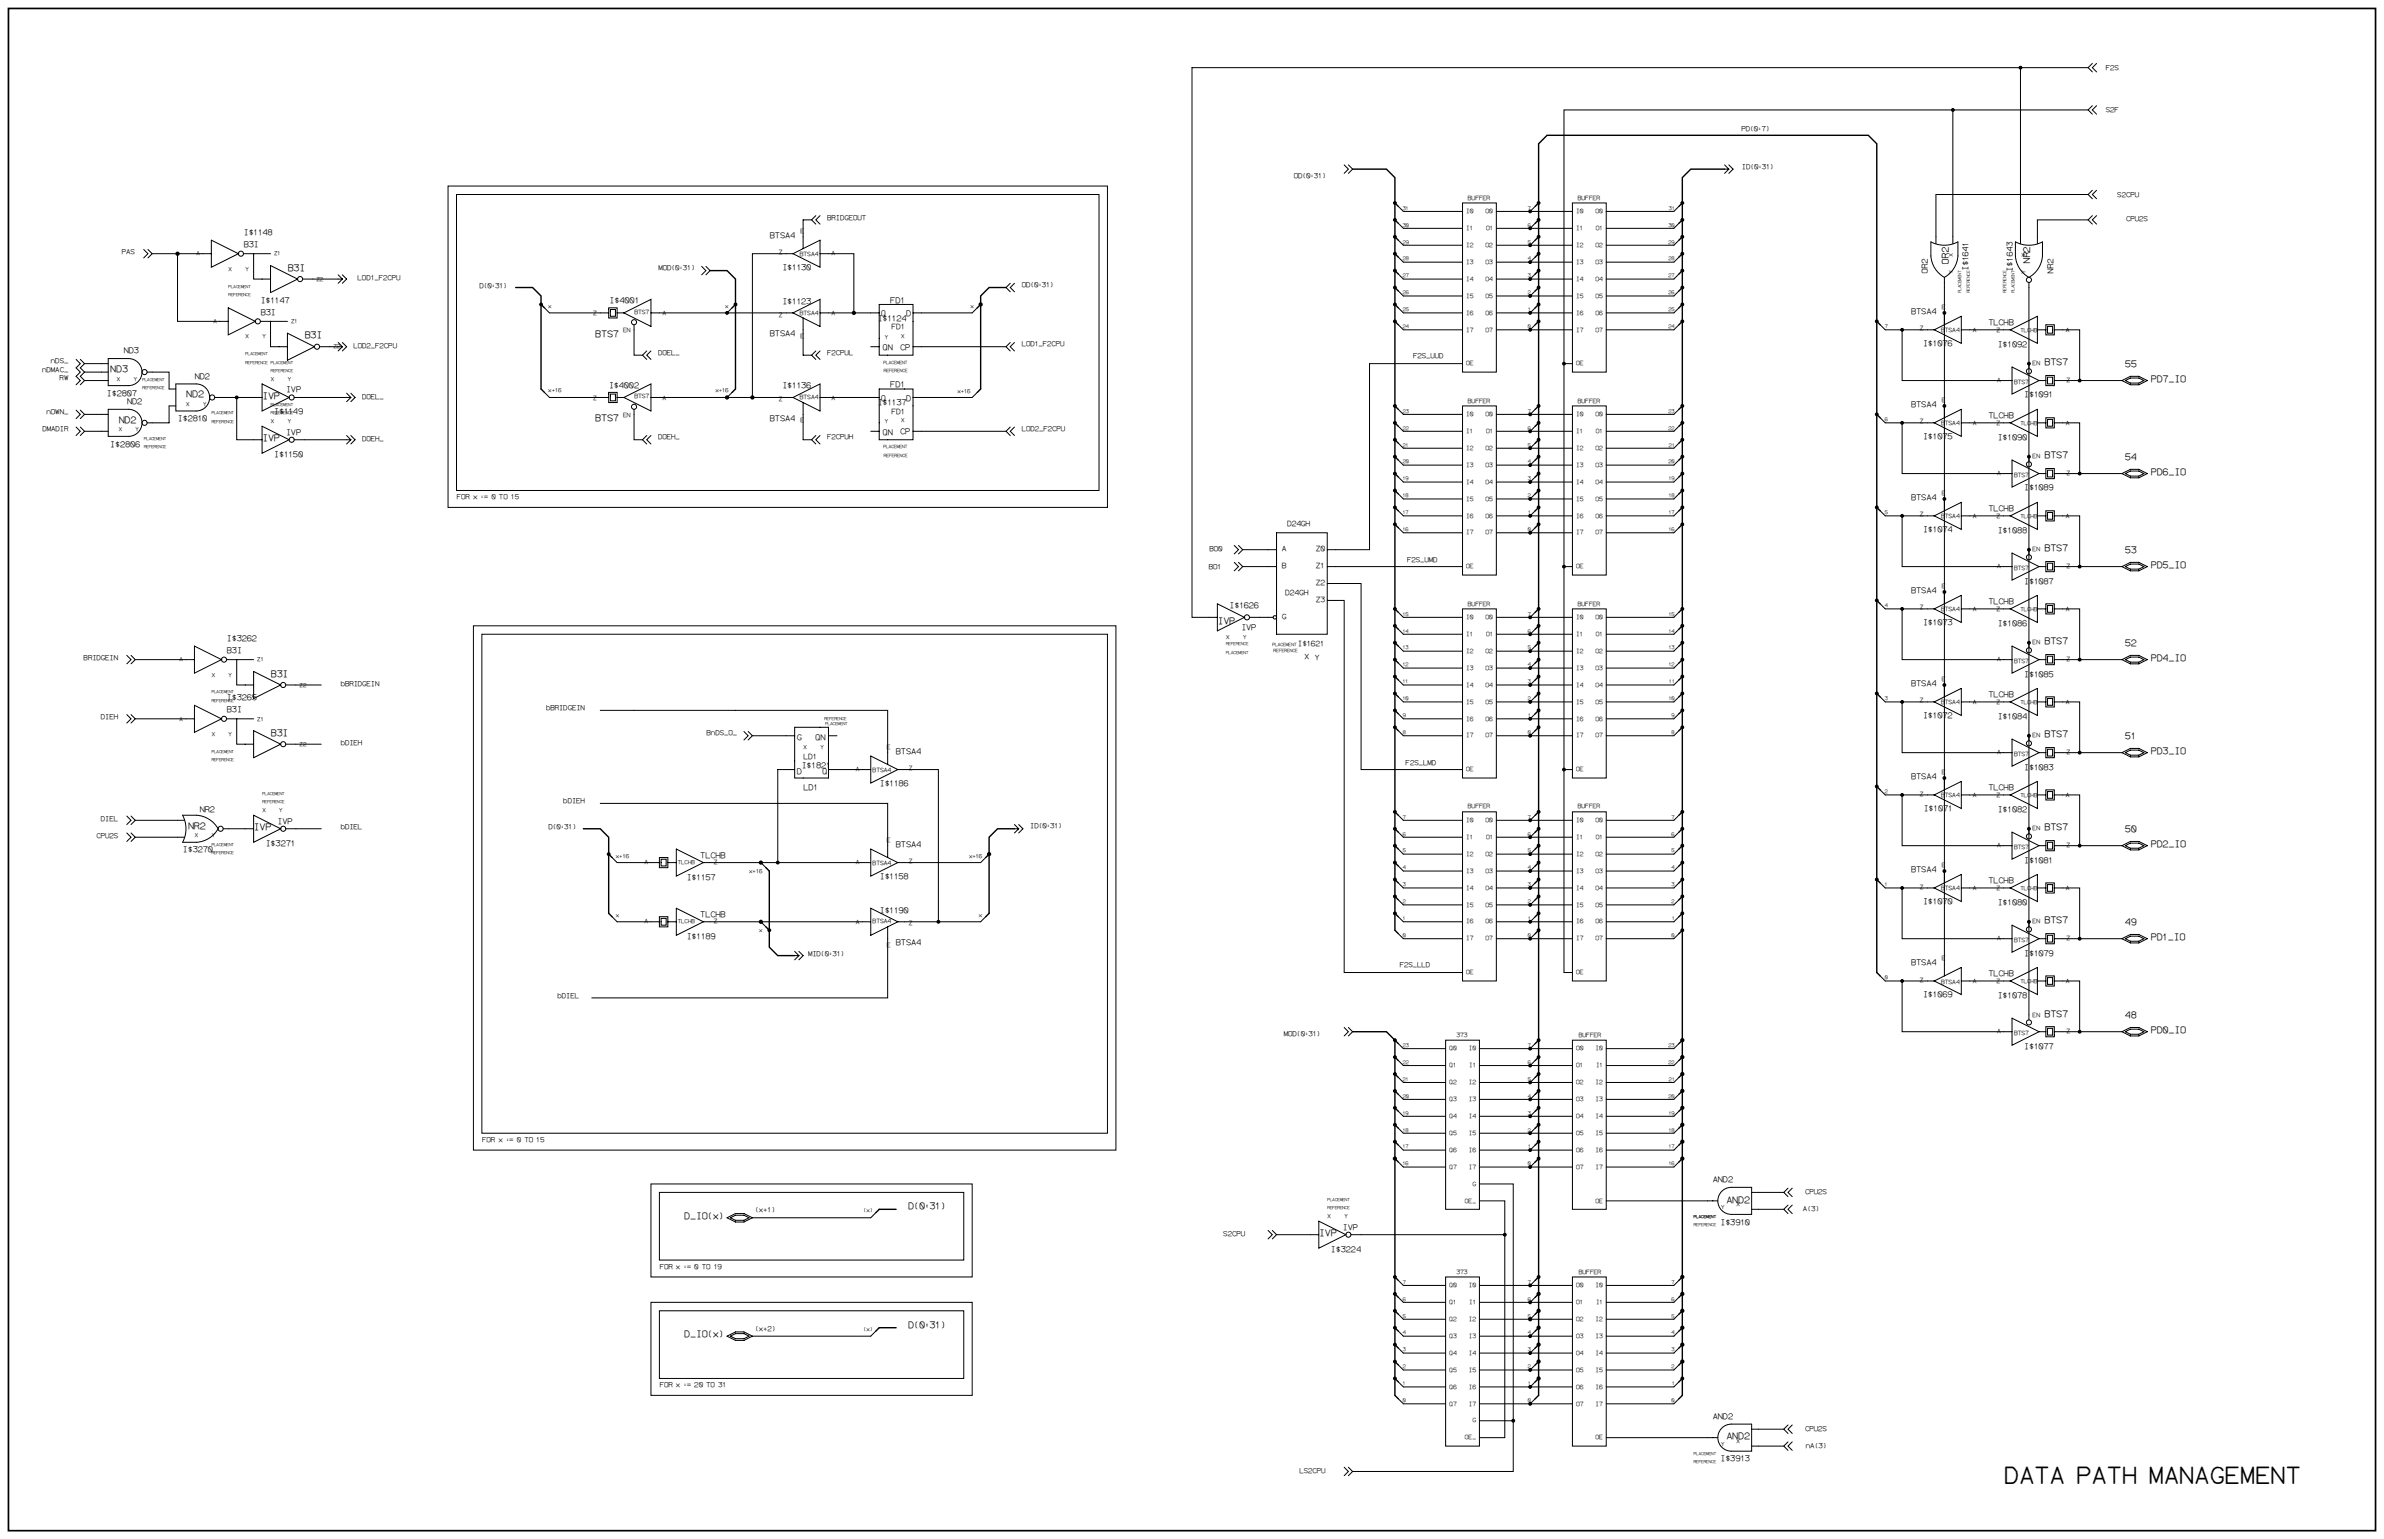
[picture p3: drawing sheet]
<svg xmlns="http://www.w3.org/2000/svg" width="1189mm" height="767mm" viewBox="0 0 1189 767" stroke-linecap="round" stroke-linejoin="round" font-family="sans-serif">
<defs><g id="words">
<text font-size="11.7" x="999" y="739">DATA PATH MANAGEMENT</text>
<g font-size="4.7">
<text x="1012" y="132" transform="rotate(-90 1012 132)">NR2</text>
<text x="143" y="135">B3I</text>
<text x="972" y="132" transform="rotate(-90 972 132)">OR2</text>
<text x="297" y="168">BTS7</text>
<text x="152" y="169">B3I</text>
<text x="55" y="186">ND3</text>
<text x="1019" y="182">BTS7</text>
<text x="1059" y="183">55</text>
<text x="1072" y="190">PD7_IO</text>
<text x="93" y="198">ND2</text>
<text x="131" y="199">IVP</text>
<text x="297" y="210">BTS7</text>
<text x="59" y="211">ND2</text>
<text x="131" y="220">IVP</text>
<text x="1019" y="229">BTS7</text>
<text x="1059" y="230">54</text>
<text x="1072" y="237">PD6_IO</text>
<text x="1019" y="275">BTS7</text>
<text x="1059" y="276">53</text>
<text x="1072" y="283">PD5_IO</text>
<text x="607" y="311">IVP</text>
<text x="1019" y="321">BTS7</text>
<text x="1059" y="322">52</text>
<text x="1072" y="329">PD4_IO</text>
<text x="135" y="337">B3I</text>
<text x="135" y="367">B3I</text>
<text x="1019" y="368">BTS7</text>
<text x="1059" y="369">51</text>
<text x="1072" y="376">PD3_IO</text>
<text x="94" y="413">NR2</text>
<text x="126" y="414">IVP</text>
<text x="1019" y="414">BTS7</text>
<text x="1059" y="415">50</text>
<text x="1072" y="422">PD2_IO</text>
<text x="1019" y="460">BTS7</text>
<text x="1059" y="461">49</text>
<text x="1072" y="469">PD1_IO</text>
<text x="1019" y="507">BTS7</text>
<text x="1059" y="508">48</text>
<text x="1072" y="515">PD0_IO</text>
<text x="861" y="600">AND2</text>
<text x="453" y="603">D(0:31)</text>
<text x="341" y="608">D_IO(x)</text>
<text x="658" y="616">IVP</text>
<text x="453" y="662">D(0:31)</text>
<text x="341" y="667">D_IO(x)</text>
<text x="861" y="718">AND2</text>
</g>
<g font-size="4.1">
<text x="121" y="117">I$1148</text>
<text x="384" y="119">BTSA4</text>
<text x="121" y="123">B3I</text>
<text x="390" y="135">I$1130</text>
<text x="961" y="137" transform="rotate(-90 961 137)">OR2</text>
<text x="981" y="135" transform="rotate(-90 981 135)">I$1641</text>
<text x="1004" y="135" transform="rotate(-90 1004 135)">I$1643</text>
<text x="1024" y="137" transform="rotate(-90 1024 137)">NR2</text>
<text x="130" y="151">I$1147</text>
<text x="304" y="151">I$4001</text>
<text x="390" y="151">I$1123</text>
<text x="444" y="151">FD1</text>
<text x="130" y="157">B3I</text>
<text x="438" y="160">I$1124</text>
<text x="439" y="158">Q</text>
<text x="452" y="158">D</text>
<text x="953" y="156">BTSA4</text>
<text x="991" y="162">TLCHB</text>
<text x="384" y="168">BTSA4</text>
<text x="959" y="173">I$1076</text>
<text x="996" y="173">I$1092</text>
<text x="62" y="176">ND3</text>
<text x="440" y="175">QN</text>
<text x="449" y="174">CP</text>
<text x="97" y="189">ND2</text>
<text x="53" y="197">I$2807</text>
<text x="142" y="196">IVP</text>
<text x="304" y="193">I$4002</text>
<text x="390" y="194">I$1136</text>
<text x="444" y="193">FD1</text>
<text x="63" y="202">ND2</text>
<text x="438" y="202">I$1137</text>
<text x="439" y="200">Q</text>
<text x="452" y="200">D</text>
<text x="953" y="203">BTSA4</text>
<text x="1009" y="198">I$1091</text>
<text x="89" y="210">I$2810</text>
<text x="137" y="207">I$1149</text>
<text x="384" y="210">BTSA4</text>
<text x="991" y="208">TLCHB</text>
<text x="142" y="217">IVP</text>
<text x="440" y="217">QN</text>
<text x="449" y="217">CP</text>
<text x="959" y="219">I$1075</text>
<text x="996" y="219">I$1090</text>
<text x="55" y="223">I$2806</text>
<text x="137" y="228">I$1150</text>
<text x="1009" y="245">I$1089</text>
<text x="953" y="249">BTSA4</text>
<text x="991" y="255">TLCHB</text>
<text x="959" y="265">I$1074</text>
<text x="996" y="266">I$1088</text>
<text x="1009" y="291">I$1087</text>
<text x="953" y="296">BTSA4</text>
<text x="613" y="303">I$1626</text>
<text x="991" y="301">TLCHB</text>
<text x="959" y="312">I$1073</text>
<text x="619" y="314">IVP</text>
<text x="996" y="312">I$1086</text>
<text x="113" y="320">I$3262</text>
<text x="113" y="325">B3I</text>
<text x="1009" y="337">I$1085</text>
<text x="953" y="342">BTSA4</text>
<text x="991" y="347">TLCHB</text>
<text x="113" y="349">I$3265</text>
<text x="113" y="355">B3I</text>
<text x="959" y="358">I$1072</text>
<text x="996" y="358">I$1084</text>
<text x="397" y="369">G</text>
<text x="406" y="369">QN</text>
<text x="447" y="376">BTSA4</text>
<text x="400" y="383">I$1821</text>
<text x="1009" y="384">I$1083</text>
<text x="397" y="386">D</text>
<text x="410" y="386">Q</text>
<text x="953" y="388">BTSA4</text>
<text x="401" y="394">LD1</text>
<text x="439" y="392">I$1186</text>
<text x="991" y="394">TLCHB</text>
<text x="99" y="405">NR2</text>
<text x="959" y="405">I$1071</text>
<text x="996" y="405">I$1082</text>
<text x="138" y="411">IVP</text>
<text x="91" y="425">I$3270</text>
<text x="132" y="422">I$3271</text>
<text x="447" y="422">BTSA4</text>
<text x="349" y="428">TLCHB</text>
<text x="1009" y="430">I$1081</text>
<text x="953" y="435">BTSA4</text>
<text x="342" y="438">I$1157</text>
<text x="439" y="438">I$1158</text>
<text x="991" y="440">TLCHB</text>
<text x="439" y="455">I$1190</text>
<text x="959" y="451">I$1070</text>
<text x="996" y="451">I$1080</text>
<text x="349" y="457">TLCHB</text>
<text x="342" y="468">I$1189</text>
<text x="447" y="471">BTSA4</text>
<text x="1009" y="476">I$1079</text>
<text x="953" y="481">BTSA4</text>
<text x="991" y="487">TLCHB</text>
<text x="959" y="497">I$1069</text>
<text x="996" y="498">I$1078</text>
<text x="1009" y="523">I$1077</text>
<text x="854" y="589">AND2</text>
<text x="858" y="611">I$3910</text>
<text x="669" y="613">IVP</text>
<text x="664" y="624">I$3224</text>
<text x="854" y="707">AND2</text>
<text x="858" y="729">I$3913</text>
</g>
<g font-size="3.7">
<text x="444" y="164">FD1</text>
<text x="444" y="206">FD1</text>
<text x="642" y="262">D24GH</text>
<text x="639" y="275">A</text>
<text x="656" y="275">Z0</text>
<text x="639" y="283">B</text>
<text x="656" y="283">Z1</text>
<text x="656" y="292">Z2</text>
<text x="641" y="297">D24GH</text>
<text x="656" y="300">Z3</text>
<text x="639" y="309">G</text>
<text x="647" y="322">I$1621</text>
<text x="650" y="329">X Y</text>
<text x="401" y="379">LD1</text>
</g>
<g font-size="3.5">
<text x="1050" y="35">F2S</text>
<text x="1050" y="56">S2F</text>
<text x="868" y="65">PD(0:7)</text>
<text x="645" y="89">OD(0:31)</text>
<text x="868" y="84">ID(0:31)</text>
<text x="1056" y="98">S2CPU</text>
<text x="412" y="109">BRIDGEOUT</text>
<text x="1060" y="110">CPU2S</text>
<text x="61" y="127">PAS</text>
<text x="328" y="135">MOD(0:31)</text>
<text x="178" y="139">LOD1_F2CPU</text>
<text x="239" y="143">D(0:31)</text>
<text x="509" y="143">OD(0:31)</text>
<text x="176" y="174">LOD2_F2CPU</text>
<text x="509" y="173">LOD1_F2CPU</text>
<text x="328" y="177">DOEL_</text>
<text x="412" y="177">F2CPUL</text>
<text x="705" y="179">F2S_UUD</text>
<text x="21" y="185">nDMAC_</text>
<text x="25" y="181">nDS_</text>
<text x="30" y="190">RW</text>
<text x="180" y="199">DOEL_</text>
<text x="23" y="207">nOWN_</text>
<text x="21" y="215">DMADIR</text>
<text x="509" y="215">LOD2_F2CPU</text>
<text x="180" y="220">DOEH_</text>
<text x="328" y="219">DOEH_</text>
<text x="412" y="219">F2CPUH</text>
<text x="228" y="249">FOR x := 0 TO 15</text>
<text x="603" y="275">BO0</text>
<text x="702" y="280">F2S_UMD</text>
<text x="603" y="284">BO1</text>
<text x="42" y="329">BRIDGEIN</text>
<text x="170" y="342">bBRIDGEIN</text>
<text x="50" y="359">DIEH</text>
<text x="272" y="354">bBRIDGEIN</text>
<text x="170" y="371">bDIEH</text>
<text x="352" y="367">BnDS_O_</text>
<text x="701" y="381">F2S_LMD</text>
<text x="281" y="400">bDIEH</text>
<text x="50" y="409">DIEL</text>
<text x="170" y="413">bDIEL</text>
<text x="273" y="413">D(0:31)</text>
<text x="514" y="413">ID(0:31)</text>
<text x="48" y="418">CPU2S</text>
<text x="403" y="477">MID(0:31)</text>
<text x="698" y="482">F2S_LLD</text>
<text x="278" y="498">bDIEL</text>
<text x="640" y="516">MOD(0:31)</text>
<text x="240" y="569">FOR x := 0 TO 15</text>
<text x="900" y="595">CPU2S</text>
<text x="376" y="604">(x+1)</text>
<text x="899" y="604">A(3)</text>
<text x="610" y="616">S2CPU</text>
<text x="329" y="632">FOR x := 0 TO 19</text>
<text x="376" y="663">(x+2)</text>
<text x="329" y="691">FOR x := 20 TO 31</text>
<text x="900" y="713">CPU2S</text>
<text x="900" y="722">nA(3)</text>
<text x="648" y="734">LS2CPU</text>
</g>
<g font-size="3">
<text x="732" y="100">BUFFER</text>
<text x="787" y="100">BUFFER</text>
<text x="731" y="106">I0</text>
<text x="741" y="106">O0</text>
<text x="786" y="106">I0</text>
<text x="795" y="106">O0</text>
<text x="399" y="116">E</text>
<text x="731" y="115">I1</text>
<text x="741" y="115">O1</text>
<text x="786" y="115">I1</text>
<text x="796" y="115">O1</text>
<text x="731" y="123">I2</text>
<text x="741" y="123">O2</text>
<text x="786" y="123">I2</text>
<text x="795" y="123">O2</text>
<text x="388" y="127">Z</text>
<text x="399" y="128">BTSA4</text>
<text x="415" y="127">A</text>
<text x="731" y="132">I3</text>
<text x="741" y="132">O3</text>
<text x="786" y="132">I3</text>
<text x="795" y="132">O3</text>
<text x="731" y="140">I4</text>
<text x="741" y="140">O4</text>
<text x="786" y="140">I4</text>
<text x="795" y="140">O4</text>
<text x="731" y="148">I5</text>
<text x="741" y="148">O5</text>
<text x="786" y="148">I5</text>
<text x="795" y="148">O5</text>
<text x="968" y="154">E</text>
<text x="296" y="157">Z</text>
<text x="316" y="156">BTS7</text>
<text x="330" y="157">A</text>
<text x="388" y="158">Z</text>
<text x="399" y="157">BTSA4</text>
<text x="415" y="157">A</text>
<text x="731" y="157">I6</text>
<text x="741" y="157">O6</text>
<text x="786" y="157">I6</text>
<text x="795" y="157">O6</text>
<text x="311" y="166">EN</text>
<text x="731" y="165">I7</text>
<text x="741" y="165">O7</text>
<text x="786" y="165">I7</text>
<text x="795" y="165">O7</text>
<text x="957" y="165">Z</text>
<text x="968" y="166">BTSA4</text>
<text x="984" y="165">A</text>
<text x="995" y="165">Z</text>
<text x="1030" y="165">A</text>
<text x="399" y="168">E</text>
<text x="731" y="182">OE</text>
<text x="786" y="182">OE</text>
<text x="1013" y="182">EN</text>
<text x="996" y="191">A</text>
<text x="1004" y="191">BTS7</text>
<text x="1030" y="191">Z</text>
<text x="296" y="199">Z</text>
<text x="316" y="199">BTS7</text>
<text x="330" y="199">A</text>
<text x="388" y="200">Z</text>
<text x="399" y="199">BTSA4</text>
<text x="415" y="199">A</text>
<text x="732" y="201">BUFFER</text>
<text x="787" y="201">BUFFER</text>
<text x="968" y="201">E</text>
<text x="311" y="208">EN</text>
<text x="731" y="207">I0</text>
<text x="741" y="207">O0</text>
<text x="786" y="207">I0</text>
<text x="795" y="207">O0</text>
<text x="399" y="211">E</text>
<text x="731" y="216">I1</text>
<text x="741" y="216">O1</text>
<text x="786" y="216">I1</text>
<text x="796" y="216">O1</text>
<text x="957" y="211">Z</text>
<text x="968" y="212">BTSA4</text>
<text x="984" y="212">A</text>
<text x="995" y="212">Z</text>
<text x="1030" y="212">A</text>
<text x="731" y="224">I2</text>
<text x="741" y="224">O2</text>
<text x="786" y="224">I2</text>
<text x="795" y="224">O2</text>
<text x="731" y="233">I3</text>
<text x="741" y="233">O3</text>
<text x="786" y="233">I3</text>
<text x="795" y="233">O3</text>
<text x="1013" y="229">EN</text>
<text x="996" y="237">A</text>
<text x="1004" y="238">BTS7</text>
<text x="1030" y="237">Z</text>
<text x="731" y="241">I4</text>
<text x="741" y="241">O4</text>
<text x="786" y="241">I4</text>
<text x="795" y="241">O4</text>
<text x="731" y="250">I5</text>
<text x="741" y="250">O5</text>
<text x="786" y="250">I5</text>
<text x="795" y="250">O5</text>
<text x="968" y="247">E</text>
<text x="957" y="257">Z</text>
<text x="731" y="258">I6</text>
<text x="741" y="258">O6</text>
<text x="786" y="258">I6</text>
<text x="795" y="258">O6</text>
<text x="968" y="258">BTSA4</text>
<text x="984" y="258">A</text>
<text x="995" y="258">Z</text>
<text x="1030" y="258">A</text>
<text x="731" y="266">I7</text>
<text x="741" y="266">O7</text>
<text x="786" y="266">I7</text>
<text x="795" y="266">O7</text>
<text x="1013" y="275">EN</text>
<text x="731" y="283">OE</text>
<text x="786" y="283">OE</text>
<text x="996" y="283">A</text>
<text x="1004" y="284">BTS7</text>
<text x="1030" y="283">Z</text>
<text x="968" y="293">E</text>
<text x="732" y="302">BUFFER</text>
<text x="787" y="302">BUFFER</text>
<text x="957" y="304">Z</text>
<text x="968" y="305">BTSA4</text>
<text x="984" y="304">A</text>
<text x="995" y="304">Z</text>
<text x="1030" y="304">A</text>
<text x="731" y="309">I0</text>
<text x="741" y="309">O0</text>
<text x="786" y="309">I0</text>
<text x="795" y="309">O0</text>
<text x="731" y="317">I1</text>
<text x="741" y="317">O1</text>
<text x="786" y="317">I1</text>
<text x="796" y="317">O1</text>
<text x="1013" y="321">EN</text>
<text x="731" y="325">I2</text>
<text x="741" y="325">O2</text>
<text x="786" y="325">I2</text>
<text x="795" y="325">O2</text>
<text x="996" y="330">A</text>
<text x="1030" y="330">Z</text>
<text x="731" y="334">I3</text>
<text x="741" y="334">O3</text>
<text x="786" y="334">I3</text>
<text x="795" y="334">O3</text>
<text x="1004" y="331">BTS7</text>
<text x="968" y="340">E</text>
<text x="731" y="342">I4</text>
<text x="741" y="342">O4</text>
<text x="786" y="342">I4</text>
<text x="795" y="342">O4</text>
<text x="731" y="351">I5</text>
<text x="741" y="351">O5</text>
<text x="786" y="351">I5</text>
<text x="795" y="351">O5</text>
<text x="957" y="350">Z</text>
<text x="968" y="351">BTSA4</text>
<text x="984" y="351">A</text>
<text x="995" y="351">Z</text>
<text x="1030" y="351">A</text>
<text x="731" y="359">I6</text>
<text x="741" y="359">O6</text>
<text x="786" y="359">I6</text>
<text x="795" y="359">O6</text>
<text x="731" y="368">I7</text>
<text x="741" y="368">O7</text>
<text x="786" y="368">I7</text>
<text x="795" y="368">O7</text>
<text x="1013" y="368">EN</text>
<text x="442" y="373">E</text>
<text x="996" y="376">A</text>
<text x="1004" y="377">BTS7</text>
<text x="1030" y="376">Z</text>
<text x="453" y="384">Z</text>
<text x="427" y="385">A</text>
<text x="435" y="385">BTSA4</text>
<text x="731" y="385">OE</text>
<text x="786" y="385">OE</text>
<text x="968" y="386">E</text>
<text x="957" y="397">Z</text>
<text x="968" y="398">BTSA4</text>
<text x="984" y="397">A</text>
<text x="995" y="397">Z</text>
<text x="1030" y="397">A</text>
<text x="732" y="403">BUFFER</text>
<text x="787" y="403">BUFFER</text>
<text x="731" y="410">I0</text>
<text x="741" y="410">O0</text>
<text x="786" y="410">I0</text>
<text x="795" y="410">O0</text>
<text x="442" y="420">E</text>
<text x="731" y="418">I1</text>
<text x="741" y="418">O1</text>
<text x="786" y="418">I1</text>
<text x="796" y="418">O1</text>
<text x="1013" y="414">EN</text>
<text x="996" y="422">A</text>
<text x="1004" y="423">BTS7</text>
<text x="1030" y="422">Z</text>
<text x="321" y="431">A</text>
<text x="356" y="431">Z</text>
<text x="427" y="431">A</text>
<text x="435" y="431">BTSA4</text>
<text x="453" y="430">Z</text>
<text x="731" y="427">I2</text>
<text x="741" y="427">O2</text>
<text x="786" y="427">I2</text>
<text x="795" y="427">O2</text>
<text x="731" y="435">I3</text>
<text x="741" y="435">O3</text>
<text x="786" y="435">I3</text>
<text x="795" y="435">O3</text>
<text x="968" y="432">E</text>
<text x="731" y="444">I4</text>
<text x="741" y="444">O4</text>
<text x="786" y="444">I4</text>
<text x="795" y="444">O4</text>
<text x="957" y="443">Z</text>
<text x="968" y="444">BTSA4</text>
<text x="984" y="444">A</text>
<text x="995" y="444">Z</text>
<text x="1030" y="444">A</text>
<text x="731" y="452">I5</text>
<text x="741" y="452">O5</text>
<text x="786" y="452">I5</text>
<text x="795" y="452">O5</text>
<text x="321" y="460">A</text>
<text x="356" y="460">Z</text>
<text x="427" y="461">A</text>
<text x="435" y="460">BTSA4</text>
<text x="453" y="461">Z</text>
<text x="731" y="460">I6</text>
<text x="741" y="460">O6</text>
<text x="786" y="460">I6</text>
<text x="795" y="460">O6</text>
<text x="1013" y="460">EN</text>
<text x="442" y="472">E</text>
<text x="731" y="469">I7</text>
<text x="741" y="469">O7</text>
<text x="786" y="469">I7</text>
<text x="795" y="469">O7</text>
<text x="996" y="469">A</text>
<text x="1004" y="470">BTS7</text>
<text x="1030" y="469">Z</text>
<text x="968" y="479">E</text>
<text x="731" y="486">OE</text>
<text x="786" y="486">OE</text>
<text x="957" y="489">Z</text>
<text x="968" y="490">BTSA4</text>
<text x="984" y="490">A</text>
<text x="995" y="490">Z</text>
<text x="1030" y="490">A</text>
<text x="1013" y="507">EN</text>
<text x="996" y="515">A</text>
<text x="1030" y="515">Z</text>
<text x="726" y="517">373</text>
<text x="787" y="517">BUFFER</text>
<text x="1004" y="516">BTS7</text>
<text x="723" y="524">Q0</text>
<text x="732" y="524">I0</text>
<text x="786" y="524">O0</text>
<text x="796" y="524">I0</text>
<text x="723" y="532">Q1</text>
<text x="733" y="532">I1</text>
<text x="786" y="532">O1</text>
<text x="796" y="532">I1</text>
<text x="723" y="541">Q2</text>
<text x="732" y="541">I2</text>
<text x="786" y="541">O2</text>
<text x="796" y="541">I2</text>
<text x="723" y="549">Q3</text>
<text x="732" y="549">I3</text>
<text x="786" y="549">O3</text>
<text x="796" y="549">I3</text>
<text x="723" y="557">Q4</text>
<text x="732" y="557">I4</text>
<text x="786" y="557">O4</text>
<text x="796" y="557">I4</text>
<text x="723" y="566">Q5</text>
<text x="732" y="566">I5</text>
<text x="786" y="566">O5</text>
<text x="796" y="566">I5</text>
<text x="723" y="574">Q6</text>
<text x="732" y="574">I6</text>
<text x="786" y="574">O6</text>
<text x="796" y="574">I6</text>
<text x="723" y="583">Q7</text>
<text x="732" y="583">I7</text>
<text x="786" y="583">O7</text>
<text x="796" y="583">I7</text>
<text x="734" y="591">G</text>
<text x="730" y="600">OE_</text>
<text x="795" y="600">OE</text>
<text x="726" y="635">373</text>
<text x="787" y="635">BUFFER</text>
<text x="723" y="642">Q0</text>
<text x="732" y="642">I0</text>
<text x="786" y="642">O0</text>
<text x="796" y="642">I0</text>
<text x="723" y="650">Q1</text>
<text x="733" y="650">I1</text>
<text x="786" y="650">O1</text>
<text x="796" y="650">I1</text>
<text x="723" y="659">Q2</text>
<text x="732" y="659">I2</text>
<text x="786" y="659">O2</text>
<text x="796" y="659">I2</text>
<text x="723" y="667">Q3</text>
<text x="732" y="667">I3</text>
<text x="786" y="667">O3</text>
<text x="796" y="667">I3</text>
<text x="723" y="675">Q4</text>
<text x="732" y="675">I4</text>
<text x="786" y="675">O4</text>
<text x="796" y="675">I4</text>
<text x="723" y="684">Q5</text>
<text x="732" y="684">I5</text>
<text x="786" y="684">O5</text>
<text x="796" y="684">I5</text>
<text x="723" y="692">Q6</text>
<text x="732" y="692">I6</text>
<text x="786" y="692">O6</text>
<text x="796" y="692">I6</text>
<text x="723" y="701">Q7</text>
<text x="732" y="701">I7</text>
<text x="786" y="701">O7</text>
<text x="796" y="701">I7</text>
<text x="734" y="709">G</text>
<text x="730" y="718">OE_</text>
<text x="795" y="718">OE</text>
</g>
<g font-size="2.8">
<text x="98" y="127">A</text>
<text x="137" y="127">Z1</text>
<text x="974" y="128" transform="rotate(-90 974 128)">X</text>
<text x="1010" y="128" transform="rotate(-90 1010 128)">X</text>
<text x="114" y="135">X</text>
<text x="122" y="135">Y</text>
<text x="974" y="137" transform="rotate(-90 974 137)">Y</text>
<text x="1010" y="137" transform="rotate(-90 1010 137)">Y</text>
<text x="158" y="140">Z2</text>
<text x="273" y="153">x</text>
<text x="361" y="153">x</text>
<text x="484" y="154">x</text>
<text x="106" y="161">A</text>
<text x="145" y="161">Z1</text>
<text x="1007" y="165">TLCHB</text>
<text x="122" y="169">X</text>
<text x="131" y="169">Y</text>
<text x="166" y="174">Z2</text>
<text x="441" y="169">Y</text>
<text x="449" y="168">X</text>
<text x="58" y="190">X</text>
<text x="67" y="190">Y</text>
<text x="135" y="190">X</text>
<text x="143" y="190">Y</text>
<text x="273" y="196">x+16</text>
<text x="357" y="196">x+16</text>
<text x="477" y="196">x+16</text>
<text x="93" y="202">X</text>
<text x="101" y="202">Y</text>
<text x="59" y="215">X</text>
<text x="67" y="215">Y</text>
<text x="135" y="211">X</text>
<text x="143" y="211">Y</text>
<text x="441" y="211">Y</text>
<text x="449" y="211">X</text>
<text x="1007" y="212">TLCHB</text>
<text x="1007" y="258">TLCHB</text>
<text x="1007" y="304">TLCHB</text>
<text x="611" y="319">X</text>
<text x="620" y="319">Y</text>
<text x="89" y="330">A</text>
<text x="128" y="330">Z1</text>
<text x="105" y="337">X</text>
<text x="114" y="337">Y</text>
<text x="149" y="342">Z2</text>
<text x="1007" y="351">TLCHB</text>
<text x="89" y="359">A</text>
<text x="128" y="359">Z1</text>
<text x="105" y="367">X</text>
<text x="114" y="367">Y</text>
<text x="149" y="372">Z2</text>
<text x="401" y="374">X</text>
<text x="409" y="374">Y</text>
<text x="1007" y="397">TLCHB</text>
<text x="131" y="405">X</text>
<text x="139" y="405">Y</text>
<text x="97" y="417">X</text>
<text x="105" y="417">Y</text>
<text x="307" y="428">x+16</text>
<text x="338" y="431">TLCHB</text>
<text x="483" y="428">x+16</text>
<text x="373" y="435">x+16</text>
<text x="1007" y="444">TLCHB</text>
<text x="307" y="457">x</text>
<text x="338" y="460">TLCHB</text>
<text x="488" y="457">x</text>
<text x="378" y="465">x</text>
<text x="1007" y="490">TLCHB</text>
<text x="430" y="604">(x)</text>
<text x="858" y="603">Y</text>
<text x="866" y="601">X</text>
<text x="662" y="607">X</text>
<text x="670" y="607">Y</text>
<text x="430" y="663">(x)</text>
<text x="866" y="719">X</text>
<text x="858" y="721">Y</text>
</g>
<g font-size="2.6">
<text x="699" y="105">31</text>
<text x="762" y="105">7</text>
<text x="832" y="105">31</text>
<text x="699" y="113">30</text>
<text x="762" y="113">6</text>
<text x="832" y="113">30</text>
<text x="699" y="121">29</text>
<text x="762" y="121">5</text>
<text x="832" y="121">29</text>
<text x="699" y="130">28</text>
<text x="762" y="130">4</text>
<text x="832" y="130">28</text>
<text x="699" y="138">27</text>
<text x="762" y="138">3</text>
<text x="832" y="138">27</text>
<text x="699" y="147">26</text>
<text x="762" y="147">2</text>
<text x="832" y="147">26</text>
<text x="699" y="155">25</text>
<text x="762" y="155">1</text>
<text x="832" y="155">25</text>
<text x="699" y="164">24</text>
<text x="762" y="164">0</text>
<text x="832" y="164">24</text>
<text x="940" y="164">7</text>
<text x="699" y="206">23</text>
<text x="762" y="206">7</text>
<text x="832" y="206">23</text>
<text x="940" y="210">6</text>
<text x="699" y="214">22</text>
<text x="762" y="214">6</text>
<text x="832" y="214">22</text>
<text x="699" y="223">21</text>
<text x="762" y="223">5</text>
<text x="832" y="223">21</text>
<text x="699" y="231">20</text>
<text x="762" y="231">4</text>
<text x="832" y="231">20</text>
<text x="699" y="239">19</text>
<text x="762" y="239">3</text>
<text x="832" y="239">19</text>
<text x="699" y="248">18</text>
<text x="762" y="248">2</text>
<text x="832" y="248">18</text>
<text x="699" y="256">17</text>
<text x="762" y="256">1</text>
<text x="832" y="256">17</text>
<text x="940" y="256">5</text>
<text x="699" y="265">16</text>
<text x="762" y="265">0</text>
<text x="832" y="265">16</text>
<text x="940" y="303">4</text>
<text x="699" y="307">15</text>
<text x="762" y="307">7</text>
<text x="832" y="307">15</text>
<text x="699" y="315">14</text>
<text x="762" y="315">6</text>
<text x="832" y="315">14</text>
<text x="699" y="324">13</text>
<text x="762" y="324">5</text>
<text x="832" y="324">13</text>
<text x="699" y="332">12</text>
<text x="762" y="332">4</text>
<text x="832" y="332">12</text>
<text x="699" y="341">11</text>
<text x="762" y="341">3</text>
<text x="832" y="341">11</text>
<text x="699" y="349">10</text>
<text x="762" y="349">2</text>
<text x="832" y="349">10</text>
<text x="940" y="349">3</text>
<text x="699" y="358">9</text>
<text x="762" y="358">1</text>
<text x="833" y="358">9</text>
<text x="699" y="366">8</text>
<text x="762" y="366">0</text>
<text x="833" y="366">8</text>
<text x="940" y="395">2</text>
<text x="699" y="408">7</text>
<text x="762" y="408">7</text>
<text x="833" y="408">7</text>
<text x="699" y="417">6</text>
<text x="762" y="417">6</text>
<text x="833" y="417">6</text>
<text x="699" y="425">5</text>
<text x="762" y="425">5</text>
<text x="833" y="425">5</text>
<text x="699" y="433">4</text>
<text x="762" y="433">4</text>
<text x="833" y="433">4</text>
<text x="699" y="442">3</text>
<text x="762" y="442">3</text>
<text x="833" y="442">3</text>
<text x="940" y="442">1</text>
<text x="699" y="450">2</text>
<text x="762" y="450">2</text>
<text x="833" y="450">2</text>
<text x="699" y="459">1</text>
<text x="762" y="459">1</text>
<text x="834" y="459">1</text>
<text x="699" y="467">0</text>
<text x="762" y="467">0</text>
<text x="833" y="467">0</text>
<text x="940" y="488">0</text>
<text x="699" y="522">23</text>
<text x="762" y="522">7</text>
<text x="832" y="522">23</text>
<text x="699" y="530">22</text>
<text x="762" y="530">6</text>
<text x="832" y="530">22</text>
<text x="699" y="539">21</text>
<text x="762" y="539">5</text>
<text x="832" y="539">21</text>
<text x="699" y="547">20</text>
<text x="762" y="547">4</text>
<text x="832" y="547">20</text>
<text x="699" y="556">19</text>
<text x="762" y="556">3</text>
<text x="832" y="556">19</text>
<text x="699" y="564">18</text>
<text x="762" y="564">2</text>
<text x="832" y="564">18</text>
<text x="699" y="573">17</text>
<text x="762" y="573">1</text>
<text x="832" y="573">17</text>
<text x="699" y="581">16</text>
<text x="762" y="581">0</text>
<text x="832" y="581">16</text>
<text x="699" y="640">7</text>
<text x="762" y="640">7</text>
<text x="833" y="640">7</text>
<text x="699" y="648">6</text>
<text x="762" y="648">6</text>
<text x="833" y="648">6</text>
<text x="699" y="657">5</text>
<text x="762" y="657">5</text>
<text x="833" y="657">5</text>
<text x="699" y="665">4</text>
<text x="762" y="665">4</text>
<text x="833" y="665">4</text>
<text x="699" y="674">3</text>
<text x="762" y="674">3</text>
<text x="833" y="674">3</text>
<text x="699" y="682">2</text>
<text x="762" y="682">2</text>
<text x="833" y="682">2</text>
<text x="699" y="691">1</text>
<text x="762" y="691">1</text>
<text x="834" y="691">1</text>
<text x="699" y="699">0</text>
<text x="762" y="699">0</text>
<text x="833" y="699">0</text>
</g>
<g font-size="2.3">
<text x="440" y="181">PLACEMENT</text>
<text x="441" y="186">REFERENCE</text>
<text x="440" y="223">PLACEMENT</text>
<text x="441" y="228">REFERENCE</text>
<text x="634" y="322">PLACEMENT</text>
<text x="635" y="325">REFERENCE</text>
</g>
<g font-size="2.1">
<text x="114" y="143">PLACEMENT</text>
<text x="114" y="148">REFERENCE</text>
<text x="978" y="146" transform="rotate(-90 978 146)">PLACEMENT</text>
<text x="982" y="146" transform="rotate(-90 982 146)">REFERENCE</text>
<text x="1000" y="146" transform="rotate(-90 1000 146)">REFERENCE</text>
<text x="1005" y="146" transform="rotate(-90 1005 146)">PLACEMENT</text>
<text x="122" y="177">PLACEMENT</text>
<text x="122" y="181">REFERENCE PLACEMENT</text>
<text x="135" y="186">REFERENCE</text>
<text x="71" y="190">PLACEMENT</text>
<text x="71" y="194">REFERENCE</text>
<text x="135" y="202">PLACEMENT</text>
<text x="105" y="207">PLACEMENT</text>
<text x="135" y="207">REFERENCE</text>
<text x="105" y="211">REFERENCE</text>
<text x="72" y="219">PLACEMENT</text>
<text x="72" y="223">REFERENCE</text>
<text x="611" y="322">REFERENCE</text>
<text x="611" y="326">PLACEMENT</text>
<text x="105" y="346">PLACEMENT</text>
<text x="105" y="350">REFERENCE</text>
<text x="411" y="359">REFERENCE</text>
<text x="411" y="362">PLACEMENT</text>
<text x="105" y="375">PLACEMENT</text>
<text x="105" y="379">REFERENCE</text>
<text x="131" y="396">PLACEMENT</text>
<text x="131" y="401">REFERENCE</text>
<text x="105" y="422">PLACEMENT</text>
<text x="105" y="426">REFERENCE</text>
<text x="662" y="599">PLACEMENT</text>
<text x="662" y="603">REFERENCE</text>
<text x="845" y="607">PLACEMENT</text>
<text x="845" y="611">REFERENCE</text>
<text x="845" y="725">PLACEMENT</text>
<text x="845" y="729">REFERENCE</text>
</g>
</g></defs>
<path d="M4 4h1181v759h-1181z" fill="#fff" stroke="#fff" stroke-width=".5"/>
<path d="M4 4h1181v759h-1181z" fill="none" stroke="#000" stroke-width=".84"/>
<g fill="none" stroke="#000" stroke-width=".5">
<path d="M1008 34v87M1041 34h-447v274h13M1043 32l-2 2 2 2M1046 32l-3 2 3 2M974 55v66M1041 55h-261v430h4M1043 53l-2 2 2 2M1046 53l-3 2 3 2M223 93h329v160h-329zM228 97h320v148h-320zM670 82l2 2-2 2M672 82l3 2-3 2"/>
<path d="M860 82l2 2M860 84h2M862 82l2 2-2 2M862 84l-2 2M1041 97h-76v24M1043 95l-2 2 2 2M1046 95l-3 2 3 2M105 120l14 6-14 7zM405 110h-4v14M407 108l-2 2 2 2M409 108l-2 2 2 2M697 111l3 3h29"/>
<path d="M697 120l3 2h29M697 103l3 2h29M729 101h17v85h-17zM746 114h38M746 105h38M766 120l-3 2M766 111l-3 3M766 103l-3 2M784 101h17v85h-17zM837 111l-2 3h-34M837 120l-2 2h-34M837 103l-2 2h-34"/>
<path d="M1041 110h-25v11M1043 108l-2 2 2 2M1046 108l-3 2 3 2M72 124l2 2-2 3M74 124l2 2-2 3M76 126h29M89 126v34h25M121 126h14M126 126v13h9M135 132l13 7-13 7zM151 139h20M169 137l2 2"/>
<path d="M171 137l2 2-2 2M171 139l-2 2M350 133l2 2-2 2M352 133l2 2-2 2M395 126h-20v72M395 126l14-6v13zM409 126h17v30h-17M697 128l3 3h29M697 137l3 2h29M746 122h38M746 131h38M746 139h38"/>
<path d="M766 137l-3 2M766 128l-3 3M837 128l-2 3h-34M837 137l-2 2h-34M963 121a14 14 0 0 0 13 0v7a13 13 0 0 1-6 10 13 13 0 0 1-7-10zM970 138v349M1005 121a14 14 0 0 0 14 0v7a13 13 0 0 1-7 10 13 13 0 0 1-7-10zM114 153l13 7-13 7zM271 153l3 3h30M304 153h4v6h-4zM304 154h3v4h-3zM308 156h3"/>
<path d="M311 156l14-7v14zM325 156h70M365 153l-2 3M395 156l14-7v14zM401 159v18h4M426 156h12M438 152h17v25h-17zM487 153l-2 3h-30M504 141l-2 2 2 2M506 141l-2 2 2 2M697 153l3 3h29M697 145l3 3h29"/>
<path d="M746 156h38M746 148h38M766 153l-3 3M766 145l-3 3M837 153l-2 3h-34M837 145l-2 3h-34M1012 141v367M38 179l2 2-2 2 2 3-2 2 2 2-2 2M40 179l2 2-2 2 2 3-2 2 2 2-2 2M54 179h10a7 7 0 0 1 7 7 7 7 0 0 1-7 6h-10zM130 160h13M135 160v13h8"/>
<path d="M143 166l14 7-14 7zM159 173h12M169 171l2 2M171 171l2 2-2 2M171 173l-2 2M316 162v15h4M323 175l-3 2 3 2M325 175l-2 2 2 2M407 175l-2 2 2 2M409 175l-2 2 2 2M434 173h4M455 173h47"/>
<path d="M504 171l-2 2 2 2M506 171l-2 2 2 2M697 162l3 2h29M746 164h38M766 162l-3 2M837 162l-2 2h-34M938 162l2 2h25M949 164v26h54M965 164l13-6v13zM978 164h25M1003 164l13-6v13zM1016 164h4"/>
<path d="M1020 162h4v5h-4zM1021 163h3v3h-3zM1024 164h13v26h-13M42 181h12M42 190h12M42 186h12M73 186h11v8h4M88 191h10a7 7 0 0 1 7 7 7 7 0 0 1-7 7h-10zM107 198h24M118 198v21h13M131 191l13 7-13 7zM147 198h28"/>
<path d="M173 196l2 2M175 196l2 2-2 2M175 198l-2 2M271 196l3 2h30M304 196h4v5h-4zM304 196h3v4h-3zM308 198h3M311 198l14-7v14zM325 198h70M365 196l-2 2M395 198l14-7v14zM409 198h29"/>
<path d="M438 194h17v25h-17zM487 196l-2 2h-30M729 181h-46v93h-21M780 181h4M1003 183l14 7-14 6zM1017 190h3M1020 187h4v5h-4zM1021 188h3v3h-3zM1037 190h21M1058 190l4-2h5l4 2-4 2h-5zM1060 190l2-2h5l2 2-2 1h-5zM38 213l2 2-2 2"/>
<path d="M38 204l2 3-2 2M40 213l2 2-2 2M40 204l2 3-2 2M42 207h12M42 215h12M54 204h10a7 7 0 0 1 7 7 7 7 0 0 1-7 7h-10zM88 202h-4v9h-11M131 212l13 7-13 7zM147 219h28M173 217l2 2M175 217l2 2-2 2M175 219l-2 2"/>
<path d="M316 204v15h4M323 217l-3 2 3 2M325 217l-2 2 2 2M401 201v18h4M407 217l-2 2 2 2M409 217l-2 2 2 2M434 215h4M455 215h47M504 213l-2 2 2 2M506 213l-2 2 2 2M697 204l3 3h29M697 212l3 3h29"/>
<path d="M729 202h17v85h-17zM746 207h38M746 215h38M766 212l-3 3M766 204l-3 3M784 202h17v85h-17zM837 204l-2 3h-34M837 212l-2 3h-34M938 208l2 3h25M949 211v25h54M965 211l13-7v14zM978 211h25"/>
<path d="M1003 211l13-7v14zM1016 211h4M1020 208h4v5h-4zM1021 209h3v3h-3zM1024 211h13v25h-13M697 238l3 2h29M697 229l3 3h29M697 221l3 2h29M746 232h38M746 223h38M766 238l-3 2M766 229l-3 3"/>
<path d="M766 221l-3 2M837 238l-2 2h-34M837 229l-2 3h-34M837 221l-2 2h-34M1003 229l14 7-14 7zM1017 236h3M1020 234h4v5h-4zM1021 234h3v4h-3zM1037 236h21M1058 236l4-2h5l4 2-4 2h-5zM1060 236l2-1h5l2 1-2 1h-5zM697 255l3 2h29"/>
<path d="M697 246l3 3h29M746 240h38M746 257h38M746 249h38M766 255l-3 2M766 246l-3 3M837 255l-2 2h-34M837 246l-2 3h-34M938 255l2 2h25M949 257v25h54M965 257l13-7v14zM978 257h25"/>
<path d="M1003 257l13-7v14zM1016 257h4M1020 255h4v5h-4zM1021 256h3v3h-3zM1024 257h13v25h-13M616 272l2 2-2 2M618 272l2 2-2 2M620 274h17M637 266h25v50h-25zM697 263l3 3h29M746 266h38M766 263l-3 3"/>
<path d="M837 263l-2 3h-34M1003 276l14 6-14 7zM1020 280h4v5h-4zM616 280l2 2-2 3M618 280l2 2-2 3M620 282h17M662 291h17v93h50M662 299h8v186h59M662 282h67M780 282h4M1017 282h3M1021 281h3v3h-3z"/>
<path d="M1037 282h21M1058 282l4-2h5l4 2-4 3h-5zM1060 282l2-1h5l2 1-2 2h-5zM236 312h320v261h-320zM240 316h312v249h-312zM607 301l14 7-14 7zM623 308h12M697 314l3 2h29M697 305l3 3h29M729 304h17v84h-17zM746 316h38M746 308h38"/>
<path d="M766 314l-3 2M766 305l-3 3M784 304h17v84h-17zM837 314l-2 2h-34M837 305l-2 3h-34M938 301l2 3h25M949 304v25h54M965 304l13-7v13zM978 304h25M1003 304l13-7v13zM1016 304h4M1020 301h4v5h-4z"/>
<path d="M1021 302h3v3h-3zM1024 304h13v25h-13M63 327l2 2-2 2M65 327l2 2-2 2M67 329h30M97 322l13 7-13 7zM113 329h13M118 329v13h8M126 335l14 7-14 6zM697 322l3 3h29M697 339l3 3h29M697 331l3 2h29"/>
<path d="M746 325h38M746 333h38M766 339l-3 3M766 331l-3 2M766 322l-3 3M837 322l-2 3h-34M837 339l-2 3h-34M837 331l-2 2h-34M1003 322l14 7-14 7zM1017 329h3M1020 326h4v5h-4zM1021 327h3v4h-3z"/>
<path d="M1037 329h21M1058 329l4-2h5l4 2-4 2h-5zM1060 329l2-1h5l2 1-2 1h-5zM63 356l2 2-2 2M65 356l2 2-2 2M67 358h30M97 352l13 6-13 7zM113 358h13M118 358v13h8M142 342h18M299 354h144v27M697 356l3 2h29"/>
<path d="M697 347l3 3h29M746 358h38M746 350h38M746 342h38M766 356l-3 2M766 347l-3 3M837 356l-2 2h-34M837 347l-2 3h-34M938 347l2 3h25M949 350v25h54M965 350l13-7v14zM978 350h25"/>
<path d="M1003 350l13-7v14zM1016 350h4M1020 347h4v5h-4zM1021 348h3v4h-3zM1024 350h13v25h-13M126 364l14 7-14 7zM142 371h18M371 365l2 2-2 2M373 365l2 2-2 2M375 367h21M396 363h17v25h-17zM413 367h4"/>
<path d="M434 377l14 7-14 6zM697 364l3 3h29M746 367h38M766 364l-3 3M837 364l-2 3h-34M1003 369l14 6-14 7zM1017 375h3M1020 373h4v5h-4zM1021 374h3v3h-3zM1037 375h21M1058 375l4-2h5l4 2-4 2h-5zM1060 375l2-1h5l2 1-2 2h-5z"/>
<path d="M396 384h-8v46h-37M413 384h21M448 384h20v76M780 384h4M938 394l2 2h25M949 396v26h54M965 396l13-6v13zM978 396h25M1003 396l13-6v13zM1016 396h4M1020 394h4v5h-4zM1021 395h3v3h-3z"/>
<path d="M1024 396h13v26h-13M63 415l2 2-2 3M63 407l2 2-2 2M65 415l2 2-2 3M65 407l2 2-2 2M67 417h25M67 409h25M91 406h7a13 13 0 0 1 11 7 13 13 0 0 1-11 7h-7a14 14 0 0 0 0-14zM111 413h15M126 406l14 7-14 7zM142 413h18M299 401h144v27"/>
<path d="M506 413h2M506 411l2 2M508 411l2 2-2 2M508 413l-2 2M697 415l3 2h29M697 406l3 3h29M729 405h17v84h-17zM746 417h38M746 409h38M766 415l-3 2M766 406l-3 3M784 405h17v84h-17z"/>
<path d="M837 415l-2 2h-34M837 406l-2 3h-34M1003 415l14 7-14 6zM1020 419h4v5h-4zM1021 420h3v3h-3zM305 428l3 2h21M329 428h4v5h-4zM330 428h2v4h-2zM333 430h4M337 423l14 7-14 7zM379 430l3 3M388 430h46"/>
<path d="M434 423l14 7-14 7zM492 428l-3 2h-41M697 423l3 3h29M697 432l3 2h29M746 426h38M746 434h38M766 432l-3 2M766 423l-3 3M837 423l-2 3h-34M837 432l-2 2h-34M1017 422h3M1037 422h21"/>
<path d="M1058 422l4-2h5l4 2-4 2h-5zM1060 422l2-2h5l2 2-2 1h-5zM305 457l3 3h21M329 457h4v5h-4zM330 458h2v3h-2zM333 460h4M337 453l14 7-14 6zM351 460h83M379 460l3 2M434 453l14 7-14 6zM492 457l-3 3h-41M697 457l3 3h29"/>
<path d="M697 440l3 3h29M697 449l3 2h29M746 460h38M746 443h38M746 451h38M766 457l-3 3M766 449l-3 2M766 440l-3 3M837 457l-2 3h-34M837 440l-2 3h-34M837 449l-2 2h-34M938 440l2 3h25"/>
<path d="M949 443v25h54M965 443l13-7v13zM978 443h25M1003 443l13-7v13zM1016 443h4M1020 440h4v5h-4zM1021 441h3v3h-3zM1024 443h13v25h-13M396 474l2 2M396 476h2M398 474l3 2-3 3M398 476l-2 3"/>
<path d="M443 462v36h-148M697 465l3 3h29M746 468h38M766 465l-3 3M837 465l-2 3h-34M1003 461l14 7-14 7zM1017 468h3M1020 465h4v6h-4zM1021 466h3v4h-3zM1037 468h21M1058 468l4-2h5l4 2-4 2h-5zM1060 468l2-1h5l2 1-2 1h-5z"/>
<path d="M938 487l2 2h25M949 489v25h54M965 489l13-7v14zM978 489h25M1003 489l13-7v14zM1016 489h4M1020 487h4v5h-4zM1021 487h3v4h-3zM1024 489h13v25h-13M670 512l2 2-2 2M672 512l3 2-3 2M721 519h17v84h-17z"/>
<path d="M784 519h17v84h-17zM1003 508l14 6-14 7zM1017 514h3M1020 512h4v5h-4zM1021 513h3v3h-3zM1037 514h21M1058 514l4-2h5l4 2-4 2h-5zM1060 514l2-1h5l2 1-2 2h-5zM697 520l3 3h21M697 529l3 2h21M697 537l3 3h21M738 523h46"/>
<path d="M738 531h46M738 540h46M766 537l-3 3M766 529l-3 2M766 520l-3 3M837 520l-2 3h-34M837 529l-2 2h-34M837 537l-2 3h-34M697 554l3 3h21M697 546l3 2h21M738 557h46M738 548h46"/>
<path d="M766 554l-3 3M766 546l-3 2M837 554l-2 3h-34M837 546l-2 2h-34M697 579l3 3h21M697 571l3 2h21M697 562l3 3h21M738 573h46M738 565h46M766 579l-3 3M766 571l-3 2M766 562l-3 3"/>
<path d="M837 579l-2 3h-34M837 571l-2 2h-34M837 562l-2 3h-34M325 590h160v47h-160zM329 594h152v34h-152zM738 590h17v144h-80M738 599h12v118h-12M738 582h46M801 599h56M859 594l3-2h12v13h-11a7 7 0 0 1-6-4 7 7 0 0 1 2-7zM874 594h16M892 592l-2 2 2 3"/>
<path d="M894 592l-2 2 2 3M363 607l4-2h4l4 2-4 2h-4zM364 607l3-1h4l3 1-3 1h-4zM437 605l-3 2h-59M632 613l2 3-2 2M634 613l3 3-3 2M637 616h21M658 609l13 7-13 6zM674 616h76M874 603h16M892 601l-2 2 2 2M894 601l-2 2 2 2"/>
<path d="M697 638l3 3h21M721 637h17v84h-17zM766 638l-3 3M784 637h17v84h-17zM837 638l-2 3h-34M325 649h160v47h-160zM329 654h152v33h-152zM697 647l3 2h21M697 655l3 3h21M738 649h46M738 658h46M738 641h46"/>
<path d="M766 655l-3 3M766 647l-3 2M837 647l-2 2h-34M837 655l-2 3h-34M363 666l4-2h4l4 2-4 2h-4zM364 666l3-1h4l3 1-3 1h-4zM437 664l-3 2h-59M697 672l3 3h21M697 664l3 2h21M738 675h46M738 666h46M766 672l-3 3"/>
<path d="M766 664l-3 2M837 672l-2 3h-34M837 664l-2 2h-34M697 697l3 3h21M697 689l3 2h21M697 681l3 2h21M738 700h46M738 691h46M738 683h46M766 697l-3 3M766 689l-3 2M766 681l-3 2"/>
<path d="M837 697l-2 3h-34M837 689l-2 2h-34M837 681l-2 2h-34M738 708h17M801 717h56M859 712l3-2h12v14h-11a7 7 0 0 1-6-5 7 7 0 0 1 2-7zM874 713h16M892 719l-2 2 2 2M892 710l-2 3 2 2M894 719l-2 2 2 2M894 710l-2 3 2 2M670 732l2 2-2 2"/>
<path d="M672 732l3 2-3 2M874 721h16"/>
<circle cx="120" cy="126" r="1.3"/>
<circle cx="150" cy="139" r="1.3"/>
<circle cx="1012" cy="140" r="1.3"/>
<circle cx="129" cy="160" r="1.3"/>
<circle cx="158" cy="173" r="1.3"/>
<circle cx="316" cy="161" r="1.3"/>
<circle cx="72" cy="186" r="1.3"/>
<circle cx="106" cy="198" r="1.3"/>
<circle cx="145" cy="198" r="1.3"/>
<circle cx="1012" cy="185" r="1.3"/>
<circle cx="72" cy="211" r="1.3"/>
<circle cx="145" cy="219" r="1.3"/>
<circle cx="316" cy="203" r="1.3"/>
<circle cx="1012" cy="231" r="1.3"/>
<circle cx="1012" cy="278" r="1.3"/>
<circle cx="622" cy="308" r="1.3"/>
<circle cx="636" cy="308" r=".8"/>
<circle cx="112" cy="329" r="1.3"/>
<circle cx="1012" cy="324" r="1.3"/>
<circle cx="112" cy="358" r="1.3"/>
<circle cx="141" cy="342" r="1.3"/>
<circle cx="141" cy="371" r="1.3"/>
<circle cx="1012" cy="371" r="1.3"/>
<circle cx="110" cy="413" r="1.3"/>
<circle cx="141" cy="413" r="1.3"/>
<circle cx="1012" cy="417" r="1.3"/>
<circle cx="1012" cy="463" r="1.3"/>
<circle cx="1012" cy="510" r="1.3"/>
<circle cx="672" cy="616" r="1.3"/>
</g>
<g fill="#000" stroke="#000" stroke-width=".5">
<circle cx="1008" cy="34" r=".7"/>
<circle cx="974" cy="55" r=".7"/>
<circle cx="696" cy="118" r=".7"/>
<circle cx="696" cy="101" r=".7"/>
<circle cx="696" cy="110" r=".7"/>
<circle cx="763" cy="105" r=".7"/>
<circle cx="763" cy="114" r=".7"/>
<circle cx="767" cy="118" r=".7"/>
<circle cx="767" cy="101" r=".7"/>
<circle cx="767" cy="110" r=".7"/>
<circle cx="839" cy="118" r=".7"/>
<circle cx="839" cy="101" r=".7"/>
<circle cx="839" cy="110" r=".7"/>
<circle cx="696" cy="126" r=".7"/>
<circle cx="696" cy="135" r=".7"/>
<circle cx="763" cy="139" r=".7"/>
<circle cx="763" cy="131" r=".7"/>
<circle cx="763" cy="122" r=".7"/>
<circle cx="767" cy="126" r=".7"/>
<circle cx="767" cy="135" r=".7"/>
<circle cx="839" cy="126" r=".7"/>
<circle cx="839" cy="135" r=".7"/>
<circle cx="270" cy="152" r=".7"/>
<circle cx="363" cy="156" r=".7"/>
<circle cx="367" cy="152" r=".7"/>
<circle cx="696" cy="143" r=".7"/>
<circle cx="696" cy="152" r=".7"/>
<circle cx="763" cy="148" r=".7"/>
<circle cx="763" cy="156" r=".7"/>
<circle cx="767" cy="143" r=".7"/>
<circle cx="767" cy="152" r=".7"/>
<circle cx="839" cy="143" r=".7"/>
<circle cx="839" cy="152" r=".7"/>
<circle cx="970" cy="156" r=".7"/>
<circle cx="696" cy="160" r=".7"/>
<circle cx="763" cy="164" r=".7"/>
<circle cx="767" cy="160" r=".7"/>
<circle cx="839" cy="160" r=".7"/>
<circle cx="936" cy="160" r=".7"/>
<circle cx="949" cy="164" r=".7"/>
<circle cx="118" cy="198" r=".7"/>
<circle cx="780" cy="181" r=".7"/>
<circle cx="1012" cy="181" r=".7"/>
<circle cx="1037" cy="190" r=".7"/>
<circle cx="696" cy="219" r=".7"/>
<circle cx="696" cy="202" r=".7"/>
<circle cx="696" cy="211" r=".7"/>
<circle cx="763" cy="215" r=".7"/>
<circle cx="763" cy="207" r=".7"/>
<circle cx="767" cy="219" r=".7"/>
<circle cx="767" cy="202" r=".7"/>
<circle cx="767" cy="211" r=".7"/>
<circle cx="839" cy="219" r=".7"/>
<circle cx="839" cy="202" r=".7"/>
<circle cx="839" cy="211" r=".7"/>
<circle cx="936" cy="207" r=".7"/>
<circle cx="949" cy="211" r=".7"/>
<circle cx="970" cy="202" r=".7"/>
<circle cx="696" cy="228" r=".7"/>
<circle cx="696" cy="236" r=".7"/>
<circle cx="763" cy="223" r=".7"/>
<circle cx="763" cy="232" r=".7"/>
<circle cx="767" cy="228" r=".7"/>
<circle cx="767" cy="236" r=".7"/>
<circle cx="839" cy="228" r=".7"/>
<circle cx="839" cy="236" r=".7"/>
<circle cx="1012" cy="228" r=".7"/>
<circle cx="1037" cy="236" r=".7"/>
<circle cx="696" cy="245" r=".7"/>
<circle cx="696" cy="253" r=".7"/>
<circle cx="763" cy="249" r=".7"/>
<circle cx="763" cy="240" r=".7"/>
<circle cx="763" cy="257" r=".7"/>
<circle cx="767" cy="245" r=".7"/>
<circle cx="767" cy="253" r=".7"/>
<circle cx="839" cy="245" r=".7"/>
<circle cx="839" cy="253" r=".7"/>
<circle cx="936" cy="253" r=".7"/>
<circle cx="949" cy="257" r=".7"/>
<circle cx="970" cy="249" r=".7"/>
<circle cx="696" cy="261" r=".7"/>
<circle cx="763" cy="266" r=".7"/>
<circle cx="767" cy="261" r=".7"/>
<circle cx="839" cy="261" r=".7"/>
<circle cx="1012" cy="274" r=".7"/>
<circle cx="780" cy="282" r=".7"/>
<circle cx="936" cy="299" r=".7"/>
<circle cx="970" cy="295" r=".7"/>
<circle cx="1037" cy="282" r=".7"/>
<circle cx="696" cy="304" r=".7"/>
<circle cx="696" cy="312" r=".7"/>
<circle cx="763" cy="316" r=".7"/>
<circle cx="763" cy="308" r=".7"/>
<circle cx="767" cy="304" r=".7"/>
<circle cx="767" cy="312" r=".7"/>
<circle cx="839" cy="304" r=".7"/>
<circle cx="839" cy="312" r=".7"/>
<circle cx="949" cy="304" r=".7"/>
<circle cx="696" cy="337" r=".7"/>
<circle cx="696" cy="320" r=".7"/>
<circle cx="696" cy="329" r=".7"/>
<circle cx="763" cy="325" r=".7"/>
<circle cx="763" cy="333" r=".7"/>
<circle cx="767" cy="337" r=".7"/>
<circle cx="767" cy="320" r=".7"/>
<circle cx="767" cy="329" r=".7"/>
<circle cx="839" cy="337" r=".7"/>
<circle cx="839" cy="320" r=".7"/>
<circle cx="839" cy="329" r=".7"/>
<circle cx="1012" cy="320" r=".7"/>
<circle cx="1037" cy="329" r=".7"/>
<circle cx="696" cy="346" r=".7"/>
<circle cx="696" cy="354" r=".7"/>
<circle cx="763" cy="350" r=".7"/>
<circle cx="763" cy="358" r=".7"/>
<circle cx="763" cy="342" r=".7"/>
<circle cx="767" cy="346" r=".7"/>
<circle cx="767" cy="354" r=".7"/>
<circle cx="839" cy="346" r=".7"/>
<circle cx="839" cy="354" r=".7"/>
<circle cx="936" cy="346" r=".7"/>
<circle cx="949" cy="350" r=".7"/>
<circle cx="970" cy="342" r=".7"/>
<circle cx="696" cy="363" r=".7"/>
<circle cx="763" cy="367" r=".7"/>
<circle cx="767" cy="363" r=".7"/>
<circle cx="839" cy="363" r=".7"/>
<circle cx="1012" cy="367" r=".7"/>
<circle cx="1037" cy="375" r=".7"/>
<circle cx="780" cy="384" r=".7"/>
<circle cx="936" cy="392" r=".7"/>
<circle cx="949" cy="396" r=".7"/>
<circle cx="970" cy="388" r=".7"/>
<circle cx="696" cy="413" r=".7"/>
<circle cx="696" cy="405" r=".7"/>
<circle cx="763" cy="409" r=".7"/>
<circle cx="763" cy="417" r=".7"/>
<circle cx="767" cy="413" r=".7"/>
<circle cx="767" cy="405" r=".7"/>
<circle cx="839" cy="413" r=".7"/>
<circle cx="839" cy="405" r=".7"/>
<circle cx="1012" cy="413" r=".7"/>
<circle cx="304" cy="426" r=".7"/>
<circle cx="388" cy="430" r=".7"/>
<circle cx="696" cy="422" r=".7"/>
<circle cx="696" cy="430" r=".7"/>
<circle cx="696" cy="438" r=".7"/>
<circle cx="763" cy="434" r=".7"/>
<circle cx="763" cy="426" r=".7"/>
<circle cx="767" cy="422" r=".7"/>
<circle cx="767" cy="430" r=".7"/>
<circle cx="767" cy="438" r=".7"/>
<circle cx="839" cy="422" r=".7"/>
<circle cx="839" cy="430" r=".7"/>
<circle cx="839" cy="438" r=".7"/>
<circle cx="936" cy="438" r=".7"/>
<circle cx="970" cy="434" r=".7"/>
<circle cx="1037" cy="422" r=".7"/>
<circle cx="468" cy="460" r=".7"/>
<circle cx="696" cy="455" r=".7"/>
<circle cx="696" cy="447" r=".7"/>
<circle cx="763" cy="443" r=".7"/>
<circle cx="763" cy="460" r=".7"/>
<circle cx="763" cy="451" r=".7"/>
<circle cx="767" cy="455" r=".7"/>
<circle cx="767" cy="447" r=".7"/>
<circle cx="839" cy="455" r=".7"/>
<circle cx="839" cy="447" r=".7"/>
<circle cx="949" cy="443" r=".7"/>
<circle cx="1012" cy="460" r=".7"/>
<circle cx="384" cy="464" r=".7"/>
<circle cx="763" cy="468" r=".7"/>
<circle cx="767" cy="464" r=".7"/>
<circle cx="839" cy="464" r=".7"/>
<circle cx="1037" cy="468" r=".7"/>
<circle cx="949" cy="489" r=".7"/>
<circle cx="696" cy="519" r=".7"/>
<circle cx="767" cy="519" r=".7"/>
<circle cx="1037" cy="514" r=".7"/>
<circle cx="696" cy="535" r=".7"/>
<circle cx="696" cy="527" r=".7"/>
<circle cx="763" cy="540" r=".7"/>
<circle cx="763" cy="531" r=".7"/>
<circle cx="763" cy="523" r=".7"/>
<circle cx="767" cy="535" r=".7"/>
<circle cx="767" cy="527" r=".7"/>
<circle cx="696" cy="544" r=".7"/>
<circle cx="696" cy="552" r=".7"/>
<circle cx="763" cy="548" r=".7"/>
<circle cx="763" cy="557" r=".7"/>
<circle cx="767" cy="544" r=".7"/>
<circle cx="767" cy="552" r=".7"/>
<circle cx="696" cy="561" r=".7"/>
<circle cx="696" cy="569" r=".7"/>
<circle cx="763" cy="573" r=".7"/>
<circle cx="763" cy="565" r=".7"/>
<circle cx="767" cy="561" r=".7"/>
<circle cx="767" cy="569" r=".7"/>
<circle cx="767" cy="578" r=".7"/>
<circle cx="763" cy="582" r=".7"/>
<circle cx="750" cy="616" r=".7"/>
<circle cx="696" cy="637" r=".7"/>
<circle cx="767" cy="637" r=".7"/>
<circle cx="696" cy="645" r=".7"/>
<circle cx="696" cy="654" r=".7"/>
<circle cx="763" cy="641" r=".7"/>
<circle cx="763" cy="649" r=".7"/>
<circle cx="696" cy="670" r=".7"/>
<circle cx="696" cy="679" r=".7"/>
<circle cx="696" cy="662" r=".7"/>
<circle cx="763" cy="666" r=".7"/>
<circle cx="763" cy="675" r=".7"/>
<circle cx="696" cy="687" r=".7"/>
<circle cx="763" cy="691" r=".7"/>
<circle cx="763" cy="683" r=".7"/>
<circle cx="763" cy="700" r=".7"/>
<circle cx="839" cy="687" r=".7"/>
<circle cx="755" cy="708" r=".7"/>
</g>
<g fill="none" stroke="#000" stroke-width=".7">
<path d="M675 84h16l5 5v316M860 84h-17l-4 5v430M696 118l1 2M696 110l1 1M696 101l1 2M767 118l-1 2M767 110l-1 1M767 101l-1 2M839 118l-2 2M839 110l-2 1M839 101l-2 2M354 135h9l4 4v55l-2 2"/>
<path d="M696 135l1 2M696 126l1 2M767 135l-1 2M767 126l-1 2M839 135l-2 2M839 126l-2 2M257 143h9l4 5v46l1 2M270 152l1 1M367 152l-2 1M489 152l-2 1M502 143h-9l-4 5v46l-2 2M696 152l1 1"/>
<path d="M696 143l1 2M767 152l-1 1M767 143l-1 2M839 152l-2 1M839 143l-2 2M696 160l1 2M767 160l-1 2M839 160l-2 2M936 160l2 2M696 219l1 2M696 211l1 1M696 202l1 2"/>
<path d="M767 219l-1 2M767 211l-1 1M767 202l-1 2M839 219l-2 2M839 211l-2 1M839 202l-2 2M936 207l2 1M696 236l1 2M696 228l1 1M767 236l-1 2M767 228l-1 1M839 236l-2 2"/>
<path d="M839 228l-2 1M696 253l1 2M696 245l1 1M767 253l-1 2M767 245l-1 1M839 253l-2 2M839 245l-2 1M936 253l2 2M696 261l1 2M767 261l-1 2M839 261l-2 2M936 299l2 2"/>
<path d="M696 312l1 2M696 304l1 1M767 312l-1 2M767 304l-1 1M839 312l-2 2M839 304l-2 1M696 337l1 2M696 329l1 2M696 320l1 2M767 337l-1 2M767 329l-1 2M767 320l-1 2"/>
<path d="M839 337l-2 2M839 329l-2 2M839 320l-2 2M696 354l1 2M696 346l1 1M767 354l-1 2M767 346l-1 1M839 354l-2 2M839 346l-2 1M936 346l2 1M696 363l1 1M767 363l-1 1"/>
<path d="M839 363l-2 1M936 392l2 2M291 413h8l5 4v38l1 2M506 413h-9l-4 4v38l-1 2M696 405v59l1 1M696 413l1 2M696 405l1 1M767 413l-1 2M767 405l-1 1M839 413l-2 2M839 405l-2 1M304 426l1 2"/>
<path d="M382 433l2 1v38l4 4h8M493 426l-1 2M696 438l1 2M696 430l1 2M696 422l1 1M767 438l-1 2M767 430l-1 2M767 422l-1 1M839 438l-2 2M839 430l-2 2M839 422l-2 1M936 438l2 2"/>
<path d="M696 455l1 2M696 447l1 2M767 455l-1 2M767 447l-1 2M839 455l-2 2M839 447l-2 2M382 462l2 2M767 464l-1 1M839 464l-2 1M938 487l-2-2v-413l-4-5h-161l-4 5v565M675 514h16l5 5v59M696 519l1 1"/>
<path d="M767 519l-1 1M839 519v177l-2 1M839 519l-2 1M696 535l1 2M696 527l1 2M767 535l-1 2M767 527l-1 2M839 535l-2 2M839 527l-2 2M696 552l1 2M696 544l1 2M767 552l-1 2"/>
<path d="M767 544l-1 2M839 552l-2 2M839 544l-2 2M696 578v118l1 1M696 578l1 1M696 569l1 2M696 561l1 1M767 578l-1 1M767 569l-1 2M767 561l-1 1M839 578l-2 1M839 569l-2 2"/>
<path d="M839 561l-2 1M447 603h-9l-1 2M696 637l1 1M767 637v59l-1 1M767 637l-1 1M839 637l-2 1M696 654l1 1M696 645l1 2M767 654l-1 1M767 645l-1 2M839 654l-2 1M839 645l-2 2"/>
<path d="M447 662h-9l-1 2M696 679l1 2M696 670l1 2M696 662l1 2M767 679l-1 2M767 670l-1 2M767 662l-1 2M839 679l-2 2M839 670l-2 2M839 662l-2 2M696 687l1 2M767 687l-1 2"/>
<path d="M839 687l-2 2"/>
</g>
<g fill="#000" stroke="#000" stroke-width=".7">
<circle cx="89" cy="126" r=".7"/>
<circle cx="426" cy="156" r=".7"/>
<circle cx="489" cy="152" r=".7"/>
<circle cx="363" cy="198" r=".7"/>
<circle cx="375" cy="198" r=".7"/>
<circle cx="379" cy="430" r=".7"/>
<circle cx="493" cy="426" r=".7"/>
<circle cx="379" cy="460" r=".7"/>
<circle cx="839" cy="519" r=".7"/>
<circle cx="839" cy="535" r=".7"/>
<circle cx="839" cy="527" r=".7"/>
<circle cx="839" cy="544" r=".7"/>
<circle cx="839" cy="552" r=".7"/>
<circle cx="696" cy="578" r=".7"/>
<circle cx="839" cy="561" r=".7"/>
<circle cx="839" cy="569" r=".7"/>
<circle cx="839" cy="578" r=".7"/>
<circle cx="839" cy="637" r=".7"/>
<circle cx="763" cy="658" r=".7"/>
<circle cx="767" cy="645" r=".7"/>
<circle cx="767" cy="654" r=".7"/>
<circle cx="839" cy="645" r=".7"/>
<circle cx="839" cy="654" r=".7"/>
<circle cx="767" cy="670" r=".7"/>
<circle cx="767" cy="679" r=".7"/>
<circle cx="767" cy="662" r=".7"/>
<circle cx="839" cy="670" r=".7"/>
<circle cx="839" cy="679" r=".7"/>
<circle cx="839" cy="662" r=".7"/>
<circle cx="767" cy="687" r=".7"/>
</g>
<use href="#words"/>
</svg>
